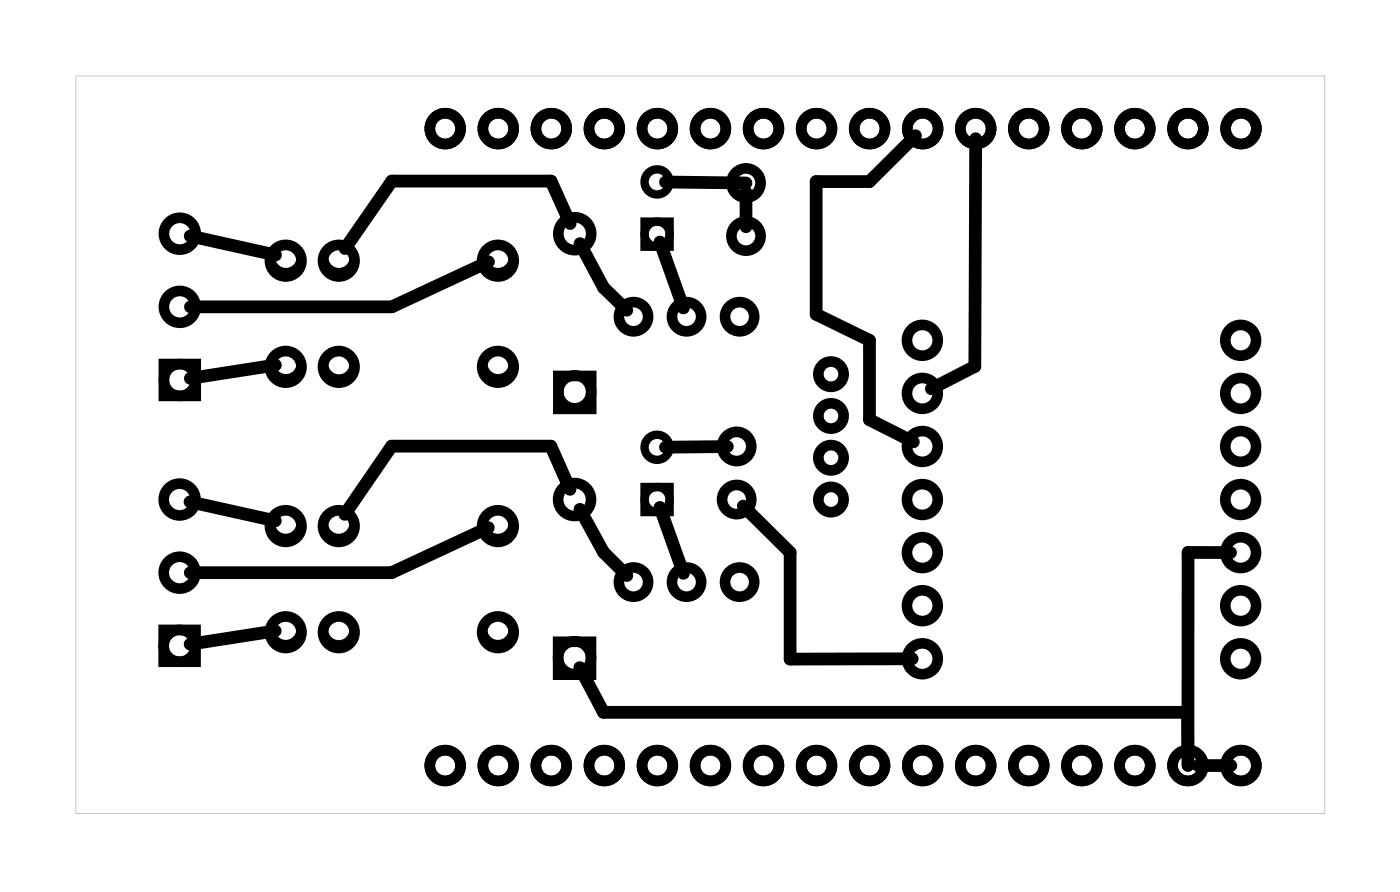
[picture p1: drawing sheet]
<svg xmlns="http://www.w3.org/2000/svg" width="67mm" height="43mm" viewBox="0 0 67 43" stroke-linecap="round" stroke-linejoin="round" font-family="sans-serif">
<path d="M3.6 3.6h59.8v35.3h-59.8zM3.6 3.6v35.3h59.8v-35.3z" fill="#000"/>
<g fill="none" stroke="#000" stroke-width=".51">
<path d="M7.8 17.4h1.6v1.5h-1.6zM26.7 18h1.6v1.6h-1.6zM7.8 30.1h1.6v1.6h-1.6zM26.7 30.7h1.6v1.6h-1.6z"/>
<circle cx="8.6" cy="11.2" r=".76"/>
<circle cx="8.6" cy="18.2" r=".76"/>
<circle cx="8.6" cy="14.7" r=".76"/>
<circle cx="13.7" cy="17.6" r=".76"/>
<circle cx="13.7" cy="12.5" r=".76"/>
<circle cx="16.2" cy="12.5" r=".76"/>
<circle cx="16.2" cy="17.6" r=".76"/>
<circle cx="21.3" cy="6.2" r=".74"/>
<circle cx="23.8" cy="12.5" r=".76"/>
<circle cx="23.8" cy="17.6" r=".76"/>
<circle cx="23.9" cy="6.2" r=".74"/>
<circle cx="26.4" cy="6.2" r=".74"/>
<circle cx="27.5" cy="11.2" r=".79"/>
<circle cx="27.5" cy="18.8" r=".79"/>
<circle cx="28.9" cy="6.2" r=".74"/>
<circle cx="30.3" cy="15.2" r=".7"/>
<circle cx="31.5" cy="6.2" r=".74"/>
<circle cx="32.9" cy="15.2" r=".7"/>
<circle cx="34" cy="6.2" r=".74"/>
<circle cx="35.4" cy="15.2" r=".7"/>
<circle cx="35.7" cy="8.8" r=".7"/>
<circle cx="35.7" cy="11.3" r=".7"/>
<circle cx="36.6" cy="6.2" r=".74"/>
<circle cx="39.1" cy="6.2" r=".74"/>
<circle cx="39.8" cy="17.9" r=".61"/>
<circle cx="39.8" cy="19.9" r=".61"/>
<circle cx="41.6" cy="6.2" r=".74"/>
<circle cx="44.2" cy="18.8" r=".74"/>
<circle cx="44.2" cy="16.3" r=".74"/>
<circle cx="44.2" cy="6.2" r=".74"/>
<circle cx="46.7" cy="6.2" r=".74"/>
<circle cx="49.3" cy="6.2" r=".74"/>
<circle cx="51.8" cy="6.2" r=".74"/>
<circle cx="54.3" cy="6.2" r=".74"/>
<circle cx="56.9" cy="6.2" r=".74"/>
<circle cx="59.4" cy="18.8" r=".74"/>
<circle cx="59.4" cy="16.3" r=".74"/>
<circle cx="59.4" cy="6.2" r=".74"/>
<circle cx="8.6" cy="23.9" r=".76"/>
<circle cx="8.6" cy="30.9" r=".76"/>
<circle cx="8.6" cy="27.4" r=".76"/>
<circle cx="13.7" cy="30.3" r=".76"/>
<circle cx="13.7" cy="25.2" r=".76"/>
<circle cx="16.2" cy="25.2" r=".76"/>
<circle cx="16.2" cy="30.3" r=".76"/>
<circle cx="21.3" cy="36.6" r=".74"/>
<circle cx="23.8" cy="30.3" r=".76"/>
<circle cx="23.8" cy="25.2" r=".76"/>
<circle cx="23.9" cy="36.6" r=".74"/>
<circle cx="26.4" cy="36.6" r=".74"/>
<circle cx="27.5" cy="23.9" r=".79"/>
<circle cx="27.5" cy="31.5" r=".79"/>
<circle cx="28.9" cy="36.6" r=".74"/>
<circle cx="30.3" cy="27.9" r=".7"/>
<circle cx="31.5" cy="36.6" r=".74"/>
<circle cx="32.9" cy="27.9" r=".7"/>
<circle cx="34" cy="36.6" r=".74"/>
<circle cx="35.3" cy="21.4" r=".7"/>
<circle cx="35.3" cy="23.9" r=".7"/>
<circle cx="35.4" cy="27.9" r=".7"/>
<circle cx="36.6" cy="36.6" r=".74"/>
<circle cx="39.1" cy="36.6" r=".74"/>
<circle cx="39.8" cy="23.9" r=".61"/>
<circle cx="39.8" cy="21.9" r=".61"/>
<circle cx="41.6" cy="36.6" r=".74"/>
<circle cx="44.2" cy="23.9" r=".74"/>
<circle cx="44.2" cy="21.4" r=".74"/>
<circle cx="44.2" cy="31.5" r=".74"/>
<circle cx="44.2" cy="26.4" r=".74"/>
<circle cx="44.2" cy="29" r=".74"/>
<circle cx="44.2" cy="36.6" r=".74"/>
<circle cx="46.7" cy="36.6" r=".74"/>
<circle cx="49.3" cy="36.6" r=".74"/>
<circle cx="51.8" cy="36.6" r=".74"/>
<circle cx="54.3" cy="36.6" r=".74"/>
<circle cx="56.9" cy="36.6" r=".74"/>
<circle cx="59.4" cy="21.4" r=".74"/>
<circle cx="59.4" cy="23.9" r=".74"/>
<circle cx="59.4" cy="31.5" r=".74"/>
<circle cx="59.4" cy="29" r=".74"/>
<circle cx="59.4" cy="26.4" r=".74"/>
<circle cx="59.4" cy="36.6" r=".74"/>
</g>
<g fill="none" stroke="#000" stroke-width=".4">
<path d="M30.9 10.6h1.2v1.2h-1.2zM30.9 23.3h1.2v1.2h-1.2z"/>
<circle cx="31.5" cy="11.2" r=".6"/>
<circle cx="31.5" cy="8.7" r=".6"/>
<circle cx="31.5" cy="23.9" r=".6"/>
<circle cx="31.5" cy="21.4" r=".6"/>
</g>
<g fill="none" stroke="#000" stroke-width=".25">
<circle cx="13.7" cy="12.3" r=".64"/>
<circle cx="13.7" cy="17.4" r=".64"/>
<circle cx="16.2" cy="17.4" r=".64"/>
<circle cx="16.2" cy="12.3" r=".64"/>
<circle cx="23.8" cy="12.3" r=".64"/>
<circle cx="23.8" cy="17.4" r=".64"/>
<circle cx="13.7" cy="25" r=".64"/>
<circle cx="13.7" cy="30.1" r=".64"/>
<circle cx="16.2" cy="30.1" r=".64"/>
<circle cx="16.2" cy="25" r=".64"/>
<circle cx="23.8" cy="25" r=".64"/>
<circle cx="23.8" cy="30.1" r=".64"/>
</g>
<g fill="none" stroke="#000" stroke-width=".61">
<path d="M9.1 11.3l4.1 .9M13.2 17.5l-4.1 .6M23.4 12.5l-4.6 2.2h-9.7M27.3 10.7l-.9-2h-7.6l-2.3 3.2M27.8 11.7l1.1 2.1 1.1 1M31.6 11.6l1.1 3.1M31.9 8.7l3.8 .1M35.7 9.2v1.7M43.8 6.5l-2.2 2.2h-2.5v6.3l2.5 1.3v3.8l2.1 1M46.7 6.6v10.9l-2.1 1.1M9.1 24l4.1 .9M13.2 30.2l-4.1 .6"/>
<path d="M23.4 25.2l-4.6 2.2h-9.7M27.3 23.4l-.9-2h-7.6l-2.3 3.2M27.8 31.9l1.1 2.2h28v2.5M27.8 24.4l1.1 2 1.1 1.1M31.6 24.3l1.1 3.1M34.8 21.4h-2.9M35.6 24.2l2.2 2.2v5.1h5.9M57.4 36.6h1.5M58.9 26.4h-2v9.8"/>
</g>
</svg>
